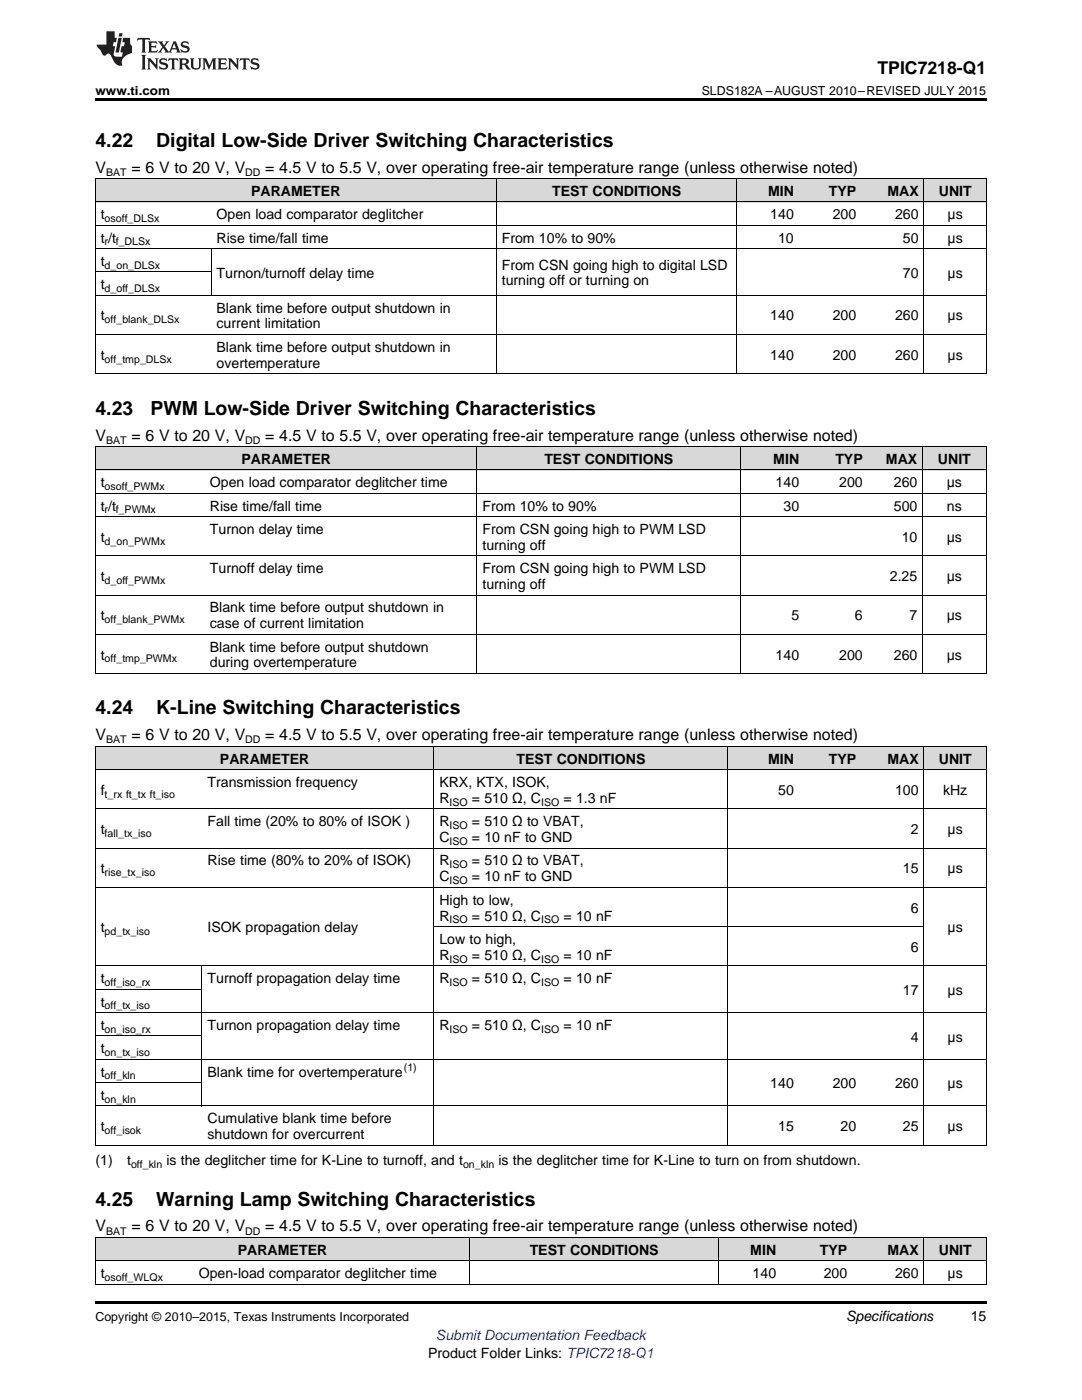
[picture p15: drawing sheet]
<svg xmlns="http://www.w3.org/2000/svg" width="216mm" height="279mm" viewBox="0 0 216 279" stroke-linecap="round" stroke-linejoin="round" font-family="sans-serif">
<defs><g id="words">
<g font-size="3.9">
<text x="19" y="29.3">4.22</text>
<text x="31.2" y="29.3">Digital Low-Side Driver Switching Characteristics</text>
<text x="19" y="82.8">4.23</text>
<text x="30" y="82.8">PWM Low-Side Driver Switching Characteristics</text>
<text x="19" y="142.6">4.24</text>
<text x="31.2" y="142.6">K-Line Switching Characteristics</text>
<text x="19" y="240.6">4.25</text>
<text x="31.2" y="240.6">Warning Lamp Switching Characteristics</text>
</g>
<text font-size="3.5" x="175.1" y="14.8">TPIC7218-Q1</text>
<g font-size="3.2">
<text x="19" y="34.4">V</text>
<text x="26.2" y="34.4">= 6 V to 20 V, V</text>
<text x="52.9" y="34.4">= 4.5 V to 5.5 V, over operating free-air temperature range (unless otherwise noted)</text>
<text x="19" y="87.9">V</text>
<text x="26.2" y="87.9">= 6 V to 20 V, V</text>
<text x="52.9" y="87.9">= 4.5 V to 5.5 V, over operating free-air temperature range (unless otherwise noted)</text>
<text x="19" y="147.7">V</text>
<text x="26.2" y="147.7">= 6 V to 20 V, V</text>
<text x="52.9" y="147.7">= 4.5 V to 5.5 V, over operating free-air temperature range (unless otherwise noted)</text>
<text x="19" y="245.7">V</text>
<text x="26.2" y="245.7">= 6 V to 20 V, V</text>
<text x="52.9" y="245.7">= 4.5 V to 5.5 V, over operating free-air temperature range (unless otherwise noted)</text>
</g>
<g font-size="2.8">
<text x="50.1" y="39.1">PARAMETER</text>
<text x="110.2" y="39.1">TEST CONDITIONS</text>
<text x="153.2" y="39.1">MIN</text>
<text x="165.4" y="39.1">TYP</text>
<text x="177.1" y="39.1">MAX</text>
<text x="187.3" y="39.1">UNIT</text>
<text x="20.1" y="43.7">t</text>
<text x="43.2" y="43.7">Open load comparator deglitcher</text>
<text x="153.7" y="43.7">140</text>
<text x="166.2" y="43.7">200</text>
<text x="178.6" y="43.7">260</text>
<text x="189.1" y="43.7">μs</text>
<text x="20.1" y="48.4">t /t</text>
<text x="20.1" y="53.1">t</text>
<text x="43.2" y="48.4">Rise time/fall time</text>
<text x="100.1" y="48.4">From 10% to 90%</text>
<text x="100.1" y="53.8">From CSN going high to digital LSD</text>
<text x="155.3" y="48.4">10</text>
<text x="180.2" y="48.4">50</text>
<text x="189.1" y="48.4">μs</text>
<text x="20.1" y="57.7">t</text>
<text x="43.2" y="55.4">Turnon/turnoff delay time</text>
<text x="100.1" y="57">turning off or turning on</text>
<text x="180.2" y="55.4">70</text>
<text x="189.1" y="55.4">μs</text>
<text x="20.1" y="64">t</text>
<text x="43.2" y="62.4">Blank time before output shutdown in</text>
<text x="43.2" y="65.5">current limitation</text>
<text x="153.7" y="64">140</text>
<text x="166.2" y="64">200</text>
<text x="178.6" y="64">260</text>
<text x="189.1" y="64">μs</text>
<text x="20.1" y="71.8">t</text>
<text x="43.2" y="70.2">Blank time before output shutdown in</text>
<text x="153.7" y="71.8">140</text>
<text x="166.2" y="71.8">200</text>
<text x="178.6" y="71.8">260</text>
<text x="189.1" y="71.8">μs</text>
<text x="43.2" y="73.4">overtemperature</text>
<text x="48.2" y="92.6">PARAMETER</text>
<text x="108.6" y="92.6">TEST CONDITIONS</text>
<text x="154.3" y="92.6">MIN</text>
<text x="166.7" y="92.6">TYP</text>
<text x="176.8" y="92.6">MAX</text>
<text x="187.1" y="92.6">UNIT</text>
<text x="20.1" y="97.2">t</text>
<text x="20.1" y="101.9">t /t</text>
<text x="41.9" y="97.2">Open load comparator deglitcher time</text>
<text x="41.9" y="101.9">Rise time/fall time</text>
<text x="96.3" y="101.9">From 10% to 90%</text>
<text x="154.8" y="97.2">140</text>
<text x="156.4" y="101.9">30</text>
<text x="167.5" y="97.2">200</text>
<text x="178.4" y="97.2">260</text>
<text x="178.4" y="101.9">500</text>
<text x="188.9" y="97.2">μs</text>
<text x="188.9" y="101.9">ns</text>
<text x="41.9" y="106.5">Turnon delay time</text>
<text x="96.3" y="106.5">From CSN going high to PWM LSD</text>
<text x="20.1" y="108.1">t</text>
<text x="96.3" y="109.7">turning off</text>
<text x="179.9" y="108.1">10</text>
<text x="188.9" y="108.1">μs</text>
<text x="20.1" y="116">t</text>
<text x="41.9" y="114.4">Turnoff delay time</text>
<text x="96.3" y="114.4">From CSN going high to PWM LSD</text>
<text x="96.3" y="117.5">turning off</text>
<text x="177.6" y="116">2.25</text>
<text x="188.9" y="116">μs</text>
<text x="20.1" y="123.8">t</text>
<text x="41.9" y="122.2">Blank time before output shutdown in</text>
<text x="41.9" y="125.4">case of current limitation</text>
<text x="157.9" y="123.8">5</text>
<text x="170.6" y="123.8">6</text>
<text x="181.5" y="123.8">7</text>
<text x="188.9" y="123.8">μs</text>
<text x="20.1" y="131.6">t</text>
<text x="41.9" y="130">Blank time before output shutdown</text>
<text x="154.8" y="131.6">140</text>
<text x="167.5" y="131.6">200</text>
<text x="178.4" y="131.6">260</text>
<text x="188.9" y="131.6">μs</text>
<text x="41.9" y="133.2">during overtemperature</text>
<text x="43.9" y="152.4">PARAMETER</text>
<text x="103" y="152.4">TEST CONDITIONS</text>
<text x="153.2" y="152.4">MIN</text>
<text x="165.4" y="152.4">TYP</text>
<text x="177.1" y="152.4">MAX</text>
<text x="187.3" y="152.4">UNIT</text>
<text x="20.1" y="158.6">f</text>
<text x="41.4" y="157.1">Transmission frequency</text>
<text x="87.7" y="157.1">KRX, KTX, ISOK,</text>
<text x="87.7" y="160.2">R</text>
<text x="94.2" y="160.2">= 510 Ω, C</text>
<text x="112.5" y="160.2">= 1.3 nF</text>
<text x="155.3" y="158.6">50</text>
<text x="178.6" y="158.6">100</text>
<text x="188.2" y="158.6">kHz</text>
<text x="20.1" y="166.5">t</text>
<text x="41.4" y="164.9">Fall time (20% to 80% of ISOK )</text>
<text x="87.7" y="164.9">R</text>
<text x="94.2" y="164.9">= 510 Ω to VBAT,</text>
<text x="181.8" y="166.5">2</text>
<text x="189.1" y="166.5">μs</text>
<text x="41.4" y="172.7">Rise time (80% to 20% of ISOK)</text>
<text x="87.7" y="168.1">C</text>
<text x="87.7" y="172.7">R</text>
<text x="94.2" y="168.1">= 10 nF to GND</text>
<text x="94.2" y="172.7">= 510 Ω to VBAT,</text>
<text x="20.1" y="174.3">t</text>
<text x="87.7" y="175.9">C</text>
<text x="94.2" y="175.9">= 10 nF to GND</text>
<text x="180.2" y="174.3">15</text>
<text x="189.1" y="174.3">μs</text>
<text x="87.7" y="180.6">High to low,</text>
<text x="87.7" y="183.7">R</text>
<text x="94.2" y="183.7">= 510 Ω, C</text>
<text x="112.5" y="183.7">= 10 nF</text>
<text x="181.8" y="182.1">6</text>
<text x="20.1" y="186.1">t</text>
<text x="41.4" y="186.1">ISOK propagation delay</text>
<text x="87.7" y="188.4">Low to high,</text>
<text x="87.7" y="191.6">R</text>
<text x="94.2" y="191.6">= 510 Ω, C</text>
<text x="112.5" y="191.6">= 10 nF</text>
<text x="181.8" y="190">6</text>
<text x="189.1" y="186.1">μs</text>
<text x="20.1" y="196.2">t</text>
<text x="41.4" y="196.2">Turnoff propagation delay time</text>
<text x="87.7" y="196.2">R</text>
<text x="94.2" y="196.2">= 510 Ω, C</text>
<text x="112.5" y="196.2">= 10 nF</text>
<text x="20.1" y="200.9">t</text>
<text x="180.2" y="198.5">17</text>
<text x="189.1" y="198.5">μs</text>
<text x="20.1" y="205.5">t</text>
<text x="41.4" y="205.5">Turnon propagation delay time</text>
<text x="87.7" y="205.5">R</text>
<text x="94.2" y="205.5">= 510 Ω, C</text>
<text x="112.5" y="205.5">= 10 nF</text>
<text x="181.8" y="207.9">4</text>
<text x="189.1" y="207.9">μs</text>
<text x="20.1" y="210.2">t</text>
<text x="20.1" y="214.8">t</text>
<text x="41.4" y="214.8">Blank time for overtemperature</text>
<text x="20.1" y="219.5">t</text>
<text x="153.7" y="217.2">140</text>
<text x="166.2" y="217.2">200</text>
<text x="178.6" y="217.2">260</text>
<text x="189.1" y="217.2">μs</text>
<text x="20.1" y="225.7">t</text>
<text x="41.4" y="224.2">Cumulative blank time before</text>
<text x="41.4" y="227.3">shutdown for overcurrent</text>
<text x="155.3" y="225.7">15</text>
<text x="167.7" y="225.7">20</text>
<text x="180.2" y="225.7">25</text>
<text x="189.1" y="225.7">μs</text>
<text x="19" y="232.5">(1)</text>
<text x="25.4" y="232.5">t</text>
<text x="33.2" y="232.5">is the deglitcher time for K-Line to turnoff, and t</text>
<text x="99.4" y="232.5">is the deglitcher time for K-Line to turn on from shutdown.</text>
<text x="47.4" y="250.4">PARAMETER</text>
<text x="105.7" y="250.4">TEST CONDITIONS</text>
<text x="149.7" y="250.4">MIN</text>
<text x="163.6" y="250.4">TYP</text>
<text x="177.1" y="250.4">MAX</text>
<text x="187.3" y="250.4">UNIT</text>
<text x="20.1" y="255.1">t</text>
<text x="39.7" y="255.1">Open-load comparator deglitcher time</text>
<text x="150.2" y="255.1">140</text>
<text x="164.4" y="255.1">200</text>
<text x="178.6" y="255.1">260</text>
<text x="189.1" y="255.1">μs</text>
<text x="168.8" y="263.6">Specifications</text>
<text x="193.7" y="263.6">15</text>
<text x="85.4" y="270.9">Product Folder Links: TPIC7218-Q1</text>
</g>
<text font-size="2.8" fill="#00f" x="87" y="267.4">Submit Documentation Feedback</text>
<g font-size="2.5">
<text x="19" y="19">www.ti.com</text>
<text x="140" y="19">SLDS182A –AUGUST 2010–REVISED JULY 2015</text>
<text x="19" y="263.6">Copyright © 2010–2015, Texas Instruments Incorporated</text>
</g>
<g font-size="2.1">
<text x="21.2" y="35.1">BAT</text>
<text x="48.9" y="35.1">DD</text>
<text x="20.9" y="44.3">osoff_DLSx</text>
<text x="20.9" y="49">r</text>
<text x="20.9" y="53.6">d_on_DLSx</text>
<text x="23.1" y="49">f_DLSx</text>
<text x="20.9" y="58.3">d_off_DLSx</text>
<text x="20.9" y="64.5">off_blank_DLSx</text>
<text x="20.9" y="72.4">off_tmp_DLSx</text>
<text x="21.2" y="88.5">BAT</text>
<text x="48.9" y="88.5">DD</text>
<text x="20.9" y="97.8">osoff_PWMx</text>
<text x="20.9" y="102.4">r</text>
<text x="23.1" y="102.4">f_PWMx</text>
<text x="20.9" y="108.7">d_on_PWMx</text>
<text x="20.9" y="116.5">d_off_PWMx</text>
<text x="20.9" y="124.4">off_blank_PWMx</text>
<text x="20.9" y="132.2">off_tmp_PWMx</text>
<text x="21.2" y="148.4">BAT</text>
<text x="48.9" y="148.4">DD</text>
<text x="20.9" y="159.2">t_rx ft_tx ft_iso</text>
<text x="89.7" y="160.8">ISO</text>
<text x="108" y="160.8">ISO</text>
<text x="20.9" y="167">fall_tx_iso</text>
<text x="89.7" y="165.5">ISO</text>
<text x="89.7" y="168.6">ISO</text>
<text x="89.7" y="173.3">ISO</text>
<text x="20.9" y="174.9">rise_tx_iso</text>
<text x="89.7" y="176.5">ISO</text>
<text x="89.7" y="184.3">ISO</text>
<text x="108" y="184.3">ISO</text>
<text x="20.9" y="186.6">pd_tx_iso</text>
<text x="20.9" y="196.8">off_iso_rx</text>
<text x="89.7" y="192.1">ISO</text>
<text x="89.7" y="196.8">ISO</text>
<text x="108" y="192.1">ISO</text>
<text x="108" y="196.8">ISO</text>
<text x="20.9" y="201.4">off_tx_iso</text>
<text x="20.9" y="206.1">on_iso_rx</text>
<text x="89.7" y="206.1">ISO</text>
<text x="108" y="206.1">ISO</text>
<text x="20.9" y="210.7">on_tx_iso</text>
<text x="20.9" y="215.4">off_kln</text>
<text x="80.6" y="213.7">(1)</text>
<text x="20.9" y="220.1">on_kln</text>
<text x="20.9" y="226.3">off_isok</text>
<text x="26.1" y="233">off_kln</text>
<text x="92.4" y="233">on_kln</text>
<text x="21.2" y="246.4">BAT</text>
<text x="48.9" y="246.4">DD</text>
<text x="20.9" y="255.6">osoff_WLQx</text>
</g>
</g></defs>
<g fill="#d8d8d8">
<path d="M19 247h19.6v4.7h-19.6z"/>
<path d="M38.6 247h55.1v4.7h-55.1z"/>
<path d="M93.7 247h49.8v4.7h-49.8z"/>
<path d="M143.5 247h12.4v4.7h-12.4z"/>
<path d="M155.9 247h14.3v4.7h-14.3z"/>
<path d="M170.2 247h14.2v4.7h-14.2z"/>
<path d="M184.4 247h12.4v4.7h-12.4z"/>
<path d="M19 149h21.4v4.7h-21.4z"/>
<path d="M40.4 149h46.2v4.7h-46.2z"/>
<path d="M86.6 149h58.7v4.7h-58.7z"/>
<path d="M145.3 149h14.2v4.7h-14.2z"/>
<path d="M159.5 149h12.4v4.7h-12.4z"/>
<path d="M171.9 149h12.5v4.7h-12.5z"/>
<path d="M184.4 149h12.4v4.7h-12.4z"/>
<path d="M19 89.2h21.8v4.6h-21.8z"/>
<path d="M40.8 89.2h54.4v4.6h-54.4z"/>
<path d="M95.2 89.2h52.6v4.6h-52.6z"/>
<path d="M147.8 89.2h12.7v4.6h-12.7z"/>
<path d="M160.5 89.2h12.7v4.6h-12.7z"/>
<path d="M173.2 89.2h10.9v4.6h-10.9z"/>
<path d="M184.1 89.2h12.7v4.6h-12.7z"/>
<path d="M19 35.7h23.2v4.7h-23.2z"/>
<path d="M42.2 35.7h56.9v4.7h-56.9z"/>
<path d="M99.1 35.7h47.9v4.7h-47.9z"/>
<path d="M147 35.7h12.5v4.7h-12.5z"/>
<path d="M159.5 35.7h12.4v4.7h-12.4z"/>
<path d="M171.9 35.7h12.5v4.7h-12.5z"/>
<path d="M184.4 35.7h12.4v4.7h-12.4z"/>
</g>
<path d="M19 19.5h177.8v.5h-177.8zM19 259.7h177.8v.5h-177.8z" fill="#000"/>
<g fill="none" stroke="#000" stroke-width=".2">
<path d="M19 35.6h177.8M19.1 35.7v38.9M99 35.7v38.9M147 35.7v38.9M184.3 35.7v38.9M196.8 35.7v38.9M19 58.9h177.8M19 54.3h23.2M19 49.6h177.8M19 45h177.8M19 40.3h177.8M42.1 49.7v9.3"/>
<path d="M19 74.6h177.8M19 66.8h177.8M19 98.4h177.8M19 93.8h177.8M19 89.1h177.8M19.1 89.2v45.3M95.2 89.2v45.3M147.8 89.2v45.3M184.1 89.2v45.3M196.8 89.2v45.3M19 118.8h177.8M19 110.9h177.8"/>
<path d="M19 103.1h177.8M19 134.4h177.8M19 126.6h177.8M19 153.6h177.8M19 149h177.8M19.1 149v79.6M86.6 149v79.6M145.2 149v79.6M184.3 149v79.6M196.8 149v79.6M19 177.1h177.8M19 169.3h177.8"/>
<path d="M19 161.4h177.8M19 197.4h21.4M19 192.8h177.8M40.3 192.8v28M86.6 184.9h97.8M19 216.1h21.4M19 211.4h177.8M19 206.7h21.4M19 202.1h177.8M19 228.5h177.8M19 220.7h177.8M19 256.3h177.8"/>
<path d="M19 251.6h177.8M19 247h177.8M19.1 247v9.3M93.6 247v9.3M143.5 247v9.3M184.3 247v9.3M196.8 247v9.3"/>
</g>
<g fill="#231f20">
<path d="M27.5 7.6l-.1 .5 .4-.2h.6v.1v2.1l-.2 .4h1l-.3-.4v-2.1l.1-.1h.5l.5 .2-.2-.5zM29.5 8.3l.2 .3v1.5l-.2 .4h1.8l.2-.6a1.04 1.04 0 0 1-1.3 .2v-.7h.6l.3 .2v-.6l-.3 .2h-.6v-.6l.8-.1 .4 .3-.2-.5zM31.5 8.3l.9 1.1-.9 1.1h.8l-.2-.2 .5-.7 .4 .7-.2 .2h1.5l-.1-.2 .1-.4h.9l.1 .4-.2 .2h1l-.3-.3-.7-1.9h-.5l-.9 2-.8-1 .9-1h-.8l.1 .3-.3 .5-.4-.6 .2-.2zM34.7 8.6l.4 1h-.7zM36.3 8.4a.63 .63 0 0 0-.2 .7 .63 .63 0 0 0 .6 .4l.6 .2 .1 .2a.75 .75 0 0 1-.7 .4 .75 .75 0 0 1-.6-.5l.1 .7 .1-.1a1.11 1.11 0 0 0 1.5-.6 1.13 1.13 0 0 0-1.2-.8l-.1-.4a1.04 1.04 0 0 1 1.2 .2l-.2-.5-.1 .1-.5-.2zM28.2 10.9l.2 .4v2.2l-.2 .4h1l-.3-.4v-2.2l.3-.4zM29.3 11.6l.3 .4v1.5l-.3 .4h.8l-.2-.4v-1.3l1.5 1.7v-1.9l.2-.4h-.7l.2 .4v.9l-1.1-1.3zM32 11.8a.62 .62 0 0 0-.2 .7 .62 .62 0 0 0 .6 .4l.6 .1 .1 .3a.76 .76 0 0 1-.7 .3 .76 .76 0 0 1-.6-.4l.1 .7 .1-.1a1.11 1.11 0 0 0 1.5-.6 1.13 1.13 0 0 0-1.2-.8l-.1-.4a1.04 1.04 0 0 1 1.2 .2l-.2-.6-.1 .1-.5-.1zM33.7 11.6l-.2 .6a.61 .61 0 0 1 .8-.3v1.6l-.2 .4h.9l-.2-.4v-1.6a.63 .63 0 0 1 .8 .3l-.2-.6zM35.6 11.6l.3 .4v1.5l-.3 .4h1l-.2-.2v-.8l.5 .2a.76 .76 0 0 0 1.2 .7l-1-1a.58 .58 0 0 0 .6-.5 .58 .58 0 0 0-.5-.6zM36.4 11.9h.1a.45 .45 0 0 1 .5 .1 .45 .45 0 0 1 .1 .5l-.7 .2zM37.9 11.6l.2 .2a2.17 2.17 0 0 0 .3 1.9 .99 .99 0 0 0 1.6-.6v-1.1l.2-.4h-.7l.2 .2a1.92 1.92 0 0 1-.2 1.8 .6 .6 0 0 1-.9-.5v-1.1l.2-.4zM40.4 11.6l.2 .4v1.5l-.2 .4h.7l-.2-.4v-1.4l.8 1.8 .8-1.8v1.4l-.2 .4h.9l-.2-.4v-1.5l.2-.4h-.8l-.6 1.5-.6-1.5zM43.4 11.6l.2 .4v1.5l-.2 .4h1.8l.2-.6a1.04 1.04 0 0 1-1.3 .1v-.6h.5l.4 .2v-.6l-.4 .2h-.5v-.7h.8l.3 .3-.1-.6zM45.5 11.6l.2 .4v1.5l-.2 .4h.7l-.2-.4v-1.3l1.5 1.7v-1.9l.2-.4h-.7l.2 .4v.9l-1.1-1.3zM47.9 11.6l-.1 .6a.61 .61 0 0 1 .8-.3v1.6l-.3 .4h1l-.3-.4 .1-1.6a.63 .63 0 0 1 .7 .3l-.1-.6zM50.2 11.8a.62 .62 0 0 0-.2 .7 .62 .62 0 0 0 .6 .4l.6 .1 .2 .3a.76 .76 0 0 1-.8 .3 .76 .76 0 0 1-.6-.4l.1 .7 .2-.1a1.11 1.11 0 0 0 1.5-.6 1.13 1.13 0 0 0-1.3-.8l-.1-.4a1.04 1.04 0 0 1 1.2 .2l-.1-.6-.2 .1-.5-.1z"/>
<path d="M21.2 6.3v2.6h-1.9l.1 .4 .7 .9a.91 .91 0 0 0 1 .8 .56 .56 0 0 1 .5-.3 .56 .56 0 0 1 .5 .3l.4 .8a1.53 1.53 0 0 0 1.9 1.2 1.54 1.54 0 0 1 1-2.1l.9-.3v-1.4a1.52 1.52 0 0 1-.3-1.6h-1.4l-.2 .8h.5l-.2 .8h-.4l-.2 1v.2l.4 .1-.2 .8a1.93 1.93 0 0 1-1.6-.3l.3-1.8h-.5l.2-.8h.4l.2-.8h-.4v-1.3zM23.6 7.6l-.6 2.9h.7l.6-2.9zM23.8 6.6l-.1 .7h.6l.2-.7z"/>
</g>
<use href="#words"/>
</svg>
